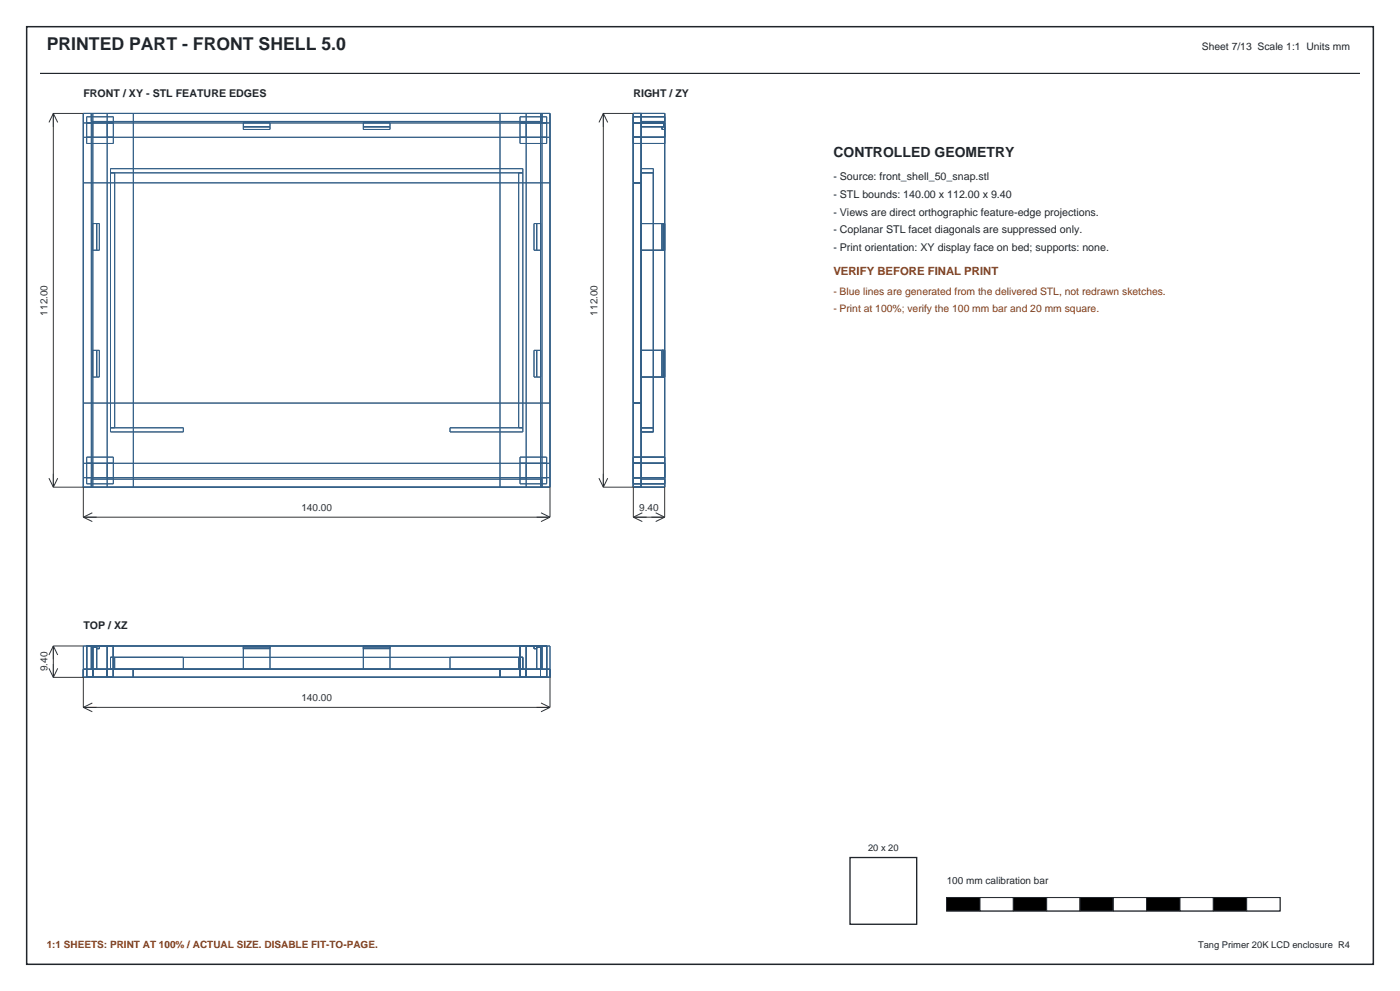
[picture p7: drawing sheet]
<svg xmlns="http://www.w3.org/2000/svg" width="420mm" height="297mm" viewBox="0 0 420 297" stroke-linecap="round" stroke-linejoin="round" font-family="sans-serif">
<defs><g id="words">
<text font-size="5.3" fill="#20252b" x="14" y="15">PRINTED PART - FRONT SHELL 5.0</text>
<text font-size="4.2" fill="#20252b" x="250" y="47">CONTROLLED GEOMETRY</text>
<text font-size="3.4" fill="#8a3b12" x="250" y="82.5">VERIFY BEFORE FINAL PRINT</text>
<g font-size="3.2" fill="#20252b">
<text x="25" y="29">FRONT / XY - STL FEATURE EDGES</text>
<text x="190" y="29">RIGHT / ZY</text>
<text x="250" y="54">- Source: front_shell_50_snap.stl</text>
<text x="250" y="59.3">- STL bounds: 140.00 x 112.00 x 9.40</text>
<text x="250" y="64.6">- Views are direct orthographic feature-edge projections.</text>
<text x="250" y="69.9">- Coplanar STL facet diagonals are suppressed only.</text>
<text x="250" y="75.2">- Print orientation: XY display face on bed; supports: none.</text>
<text x="25" y="188.6">TOP / XZ</text>
</g>
<text font-size="3.1" fill="#20252b" x="360.5" y="15">Sheet 7/13 Scale 1:1 Units mm</text>
<g font-size="3.1" fill="#8a3b12">
<text x="250" y="88.5">- Blue lines are generated from the delivered STL, not redrawn sketches.</text>
<text x="250" y="93.5">- Print at 100%; verify the 100 mm bar and 20 mm square.</text>
</g>
<g font-size="3" fill="#333">
<text x="14.2" y="94.6" transform="rotate(-90 14.2 94.6)">112.00</text>
<text x="179.2" y="94.6" transform="rotate(-90 179.2 94.6)">112.00</text>
<text x="90.4" y="153.2">140.00</text>
<text x="191.8" y="153.2">9.40</text>
<text x="14.2" y="201.2" transform="rotate(-90 14.2 201.2)">9.40</text>
<text x="90.4" y="210.2">140.00</text>
</g>
<text font-size="3" fill="#20252b" x="284" y="265">100 mm calibration bar</text>
<text font-size="3" fill="#8a3b12" x="14" y="284">1:1 SHEETS: PRINT AT 100% / ACTUAL SIZE. DISABLE FIT-TO-PAGE.</text>
<g font-size="2.8" fill="#20252b">
<text x="260.4" y="255">20 x 20</text>
<text x="359.4" y="284">Tang Primer 20K LCD enclosure R4</text>
</g>
</g></defs>
<path d="M8 8h404v281h-404z" fill="none" stroke="#20252b" stroke-width=".45"/>
<path d="M12 22h396" fill="none" stroke="#20252b" stroke-width=".35"/>
<g fill="none" stroke="#335f87" stroke-width=".3">
<path d="M25 34h140v112h-140zM25 36.8h140M26 35h8v8h-8zM27.4 34v112M27.4 36.4h135.2M27.8 34v112M32.1 34v112M40 34v112M73 36.8v2h8v-2M73 38h8M109 38h8M109 36.8v2h8v-2"/>
<path d="M150 34v112M156 35h8v8h-8zM157.8 34v112M162.1 34v112M162.6 34v112M190 34h9.4v112h-9.4zM190 36.8h9.4M190 35h9.4M192.4 36.4h7M192.4 38h7M192.4 34v112M198.6 38v.8h.8"/>
<path d="M199 36.8v1.2M25 54.8h140M25 41.2h140M33.1 51.8h123.8M34.4 51.8v76.4M155.6 51.8v76.4M190 54.8h2.4M190 41.2h9.4M190 43h9.4M192.4 51.8h3.6M192.4 50.6h3.6v78.9h-3.6M27.8 67h2v8h-2"/>
<path d="M29 67v8M160.2 67h2v8h-2zM161 67v8M192.4 75h7M192.4 67h7M198.6 67v8M199 67v8M27.8 105h2v8h-2M29 105v8M160.2 105h2v8h-2zM161 105v8M192.4 113h7"/>
<path d="M192.4 105h7M198.6 105v8M199 105v8M25 138.9h140M25 120.8h140M26 137h8v8h-8zM33.1 128.2h21.9v1.3h-21.9v-78.9h123.8v78.9h-21.9v-1.3h21.9M156 137h8v8h-8zM190 138.9h9.4M190 120.8h2.4M190 137h9.4M192.4 128.2h3.6"/>
<path d="M25 143.2h140M27.4 143.6h135.2M190 143.2h9.4M190 145h9.4M192.4 143.6h7M25 193.6h140v9.4h-140zM26 193.6v9.4M27.4 193.6v7M27.8 194h1.2M27.8 193.6v9.4M29 193.6v7M29.8 193.6v.8h-.8"/>
<path d="M32.1 193.6v9.4M34 193.6v9.4M34.4 197v3.6M55 197v3.6M73 193.6v7M73 194h8M73 194.4h8M81 193.6v7M109 193.6v7M109 194h8M109 194.4h8M117 193.6v7"/>
<path d="M135 197v3.6M155.6 197v3.6M156 193.6v9.4M157.8 193.6v9.4M160.2 193.6v.8h.8M161 194h1.2v6.6M161 193.6v7M162.1 193.6v9.4M162.6 193.6v7M164 193.6v9.4M25 200.6h140M33.1 200.6v-3.6h123.8v3.6"/>
<path d="M40 200.6v2.4M150 200.6v2.4"/>
</g>
<g fill="none" stroke="#333" stroke-width=".3">
<path d="M16 34h9M16 34v112M16 34l1.3 2.7M16 34l-1.3 2.7M181 34h9M181 34v112M181 34l1.3 2.7M181 34l-1.3 2.7M14.7 143.3l1.3 2.7M16 146h9v9M17.3 143.3l-1.3 2.7M25 155h140"/>
<path d="M25 155l2.7 1.3M27.7 153.7l-2.7 1.3M162.3 153.7l2.7 1.3M165 146v9M165 155l-2.7 1.3M179.7 143.3l1.3 2.7M181 146h9v9M182.3 143.3l-1.3 2.7M190 155h9.4M190 155l2.7 1.3M192.7 153.7l-2.7 1.3M196.7 153.7l2.7 1.3"/>
<path d="M199.4 146v9M199.4 155l-2.7 1.3M16 193.6v9.4M16 193.6h9M16 193.6l1.3 2.7M16 193.6l-1.3 2.7M14.7 200.3l1.3 2.7M16 203h9v9M17.3 200.3l-1.3 2.7M25 212h140M25 212l2.7 1.3M27.7 210.7l-2.7 1.3"/>
<path d="M162.3 210.7l2.7 1.3M165 203v9M165 212l-2.7 1.3"/>
</g>
<path d="M284 269h100v4h-100z" fill-rule="evenodd" fill="#fff" stroke="#20252b" stroke-width=".35"/>
<path d="M284 269h10v4h-10z" fill-rule="evenodd" fill="#000" stroke="#20252b" stroke-width=".3"/>
<path d="M294 269h10v4h-10z" fill-rule="evenodd" fill="#fff" stroke="#20252b" stroke-width=".3"/>
<path d="M304 269h10v4h-10z" fill-rule="evenodd" fill="#000" stroke="#20252b" stroke-width=".3"/>
<path d="M314 269h10v4h-10z" fill-rule="evenodd" fill="#fff" stroke="#20252b" stroke-width=".3"/>
<path d="M324 269h10v4h-10z" fill-rule="evenodd" fill="#000" stroke="#20252b" stroke-width=".3"/>
<path d="M334 269h10v4h-10z" fill-rule="evenodd" fill="#fff" stroke="#20252b" stroke-width=".3"/>
<path d="M344 269h10v4h-10z" fill-rule="evenodd" fill="#000" stroke="#20252b" stroke-width=".3"/>
<path d="M354 269h10v4h-10z" fill-rule="evenodd" fill="#fff" stroke="#20252b" stroke-width=".3"/>
<path d="M364 269h10v4h-10z" fill-rule="evenodd" fill="#000" stroke="#20252b" stroke-width=".3"/>
<path d="M374 269h10v4h-10z" fill-rule="evenodd" fill="#fff" stroke="#20252b" stroke-width=".3"/>
<path d="M255 257h20v20h-20z" fill="none" stroke="#20252b" stroke-width=".4"/>
<use href="#words"/>
</svg>
